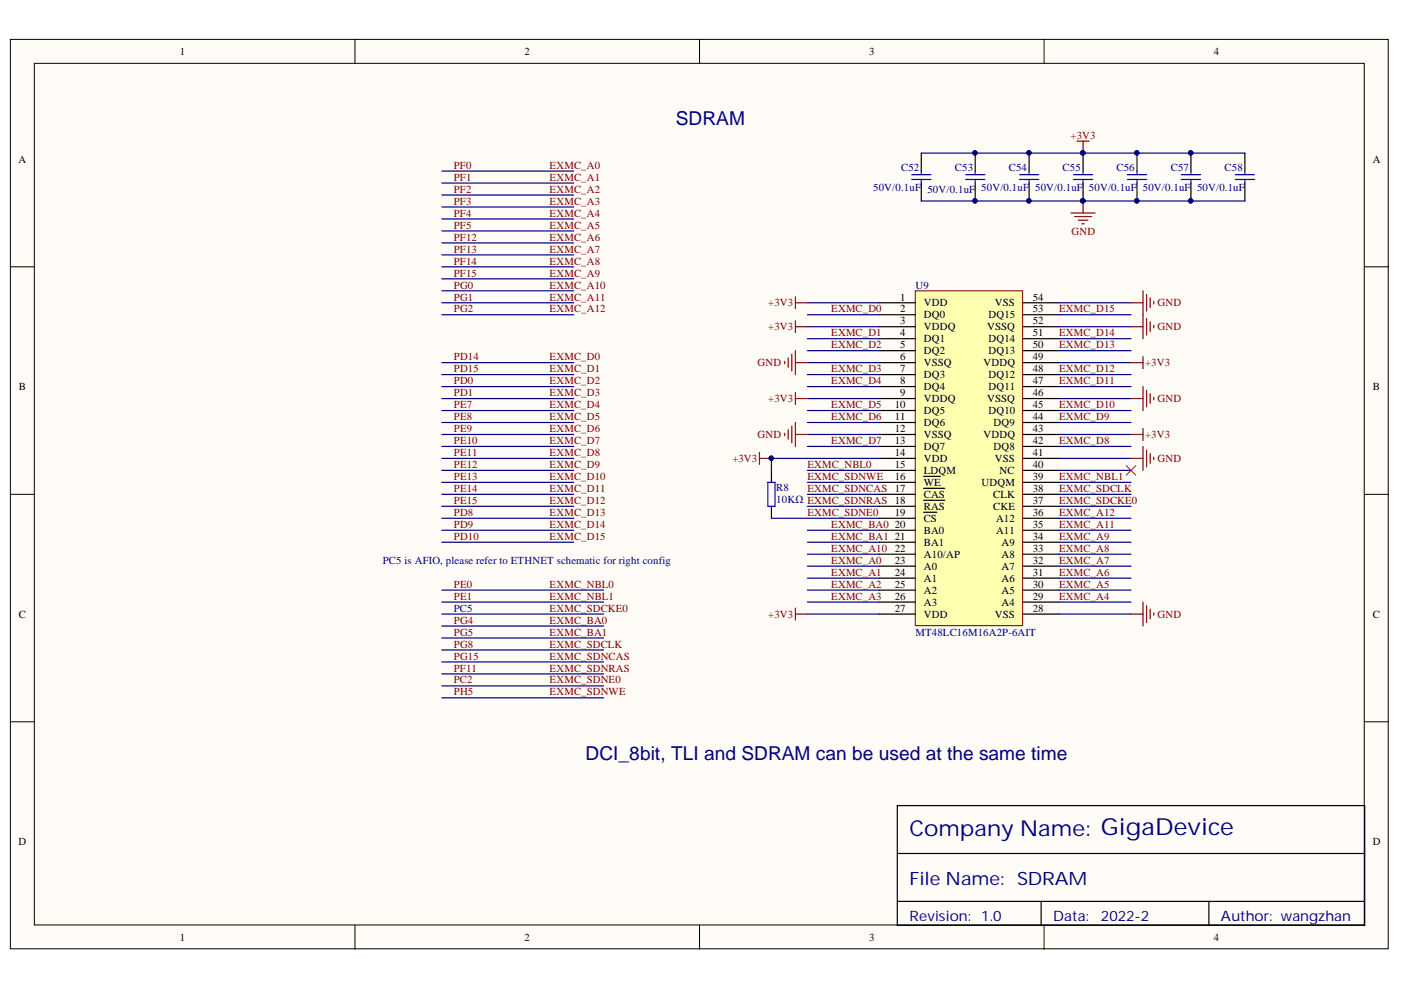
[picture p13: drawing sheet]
<svg xmlns="http://www.w3.org/2000/svg" width="297mm" height="210mm" viewBox="0 0 297 210" stroke-linecap="round" stroke-linejoin="round" font-family="sans-serif">
<defs><g id="words">
<text font-size="4.6" fill="#000080" x="192.8" y="177.2">Company Name: GigaDevice</text>
<g font-size="4.1" fill="#000080">
<text x="143.3" y="26.5">SDRAM</text>
<text x="124.2" y="161.1">DCI_8bit, TLI and SDRAM can be used at the same time</text>
</g>
<text font-size="3.9" fill="#000080" x="192.8" y="187.6">File Name: SDRAM</text>
<g font-size="3" fill="#000080">
<text x="192.8" y="195.4">Revision:</text>
<text x="208" y="195.4">1.0</text>
<text x="223.3" y="195.4">Data:</text>
<text x="233.4" y="195.4">2022-2</text>
<text x="258.9" y="195.4">Author: wangzhan</text>
</g>
<g font-size="2.3">
<text x="38.1" y="11.7">1</text>
<text x="111.2" y="11.7">2</text>
<text x="184.3" y="11.7">3</text>
<text x="257.4" y="11.7">4</text>
<text x="3.9" y="34.5">A</text>
<text x="291.1" y="34.5">A</text>
<text x="190.9" y="63.7">1</text>
<text x="195.9" y="65">VDD</text>
<text x="210.9" y="65">VSS</text>
<text x="219" y="63.7">54</text>
<text x="190.9" y="66.2">2</text>
<text x="190.9" y="68.8">3</text>
<text x="190.9" y="71.3">4</text>
<text x="195.9" y="67.5">DQ0</text>
<text x="195.9" y="70.1">VDDQ</text>
<text x="209.3" y="70.1">VSSQ</text>
<text x="209.6" y="67.5">DQ15</text>
<text x="219" y="71.3">51</text>
<text x="219" y="68.8">52</text>
<text x="219" y="66.2">53</text>
<text x="190.9" y="73.9">5</text>
<text x="190.9" y="76.4">6</text>
<text x="195.9" y="72.6">DQ1</text>
<text x="195.9" y="75.1">DQ2</text>
<text x="195.9" y="77.7">VSSQ</text>
<text x="208.6" y="77.7">VDDQ</text>
<text x="209.6" y="75.1">DQ13</text>
<text x="209.6" y="72.6">DQ14</text>
<text x="219" y="76.4">49</text>
<text x="219" y="73.9">50</text>
<text x="4" y="82.7">B</text>
<text x="190.9" y="78.9">7</text>
<text x="190.9" y="81.5">8</text>
<text x="190.9" y="84">9</text>
<text x="195.9" y="80.2">DQ3</text>
<text x="195.9" y="82.7">DQ4</text>
<text x="209.6" y="82.7">DQ11</text>
<text x="209.6" y="80.2">DQ12</text>
<text x="219" y="84">46</text>
<text x="219" y="81.5">47</text>
<text x="219" y="78.9">48</text>
<text x="291.1" y="82.7">B</text>
<text x="189.7" y="86.5">10</text>
<text x="189.7" y="89.1">11</text>
<text x="195.9" y="85.3">VDDQ</text>
<text x="195.9" y="87.8">DQ5</text>
<text x="209.3" y="85.3">VSSQ</text>
<text x="209.6" y="87.8">DQ10</text>
<text x="219" y="89.1">44</text>
<text x="219" y="86.5">45</text>
<text x="189.7" y="91.6">12</text>
<text x="189.7" y="94.1">13</text>
<text x="195.9" y="90.3">DQ6</text>
<text x="195.9" y="92.9">VSSQ</text>
<text x="195.9" y="95.4">DQ7</text>
<text x="208.6" y="92.9">VDDQ</text>
<text x="210.7" y="95.4">DQ8</text>
<text x="210.7" y="90.3">DQ9</text>
<text x="219" y="94.1">42</text>
<text x="219" y="91.6">43</text>
<text x="189.7" y="96.7">14</text>
<text x="189.7" y="99.2">15</text>
<text x="189.7" y="101.7">16</text>
<text x="195.9" y="97.9">VDD</text>
<text x="195.9" y="100.5">LDQM</text>
<text x="210.9" y="97.9">VSS</text>
<text x="211.9" y="100.5">NC</text>
<text x="219" y="101.7">39</text>
<text x="219" y="99.2">40</text>
<text x="219" y="96.7">41</text>
<text x="195.9" y="103">WE</text>
<text x="195.9" y="105.6">CAS</text>
<text x="208.1" y="103">UDQM</text>
<text x="210.6" y="105.6">CLK</text>
<text x="219" y="106.9">37</text>
<text x="219" y="104.4">38</text>
<text x="189.7" y="109.4">19</text>
<text x="189.7" y="112">20</text>
<text x="195.9" y="108.2">RAS</text>
<text x="195.9" y="110.7">CS</text>
<text x="195.9" y="113.2">BA0</text>
<text x="210.6" y="108.2">CKE</text>
<text x="211.2" y="113.2">A11</text>
<text x="211.2" y="110.7">A12</text>
<text x="219" y="112">35</text>
<text x="219" y="109.4">36</text>
<text x="189.7" y="114.5">21</text>
<text x="189.7" y="117">22</text>
<text x="189.7" y="119.6">23</text>
<text x="195.9" y="115.8">BA1</text>
<text x="195.9" y="118.3">A10/AP</text>
<text x="212.4" y="118.3">A8</text>
<text x="212.4" y="115.8">A9</text>
<text x="219" y="119.6">32</text>
<text x="219" y="117">33</text>
<text x="219" y="114.5">34</text>
<text x="189.7" y="122.1">24</text>
<text x="189.7" y="124.6">25</text>
<text x="195.9" y="120.8">A0</text>
<text x="195.9" y="123.4">A1</text>
<text x="195.9" y="125.9">A2</text>
<text x="212.4" y="125.9">A5</text>
<text x="212.4" y="123.4">A6</text>
<text x="212.4" y="120.8">A7</text>
<text x="219" y="124.6">30</text>
<text x="219" y="122.1">31</text>
<text x="4" y="131">C</text>
<text x="189.7" y="127.2">26</text>
<text x="189.7" y="129.7">27</text>
<text x="195.9" y="128.4">A3</text>
<text x="195.9" y="131">VDD</text>
<text x="210.9" y="131">VSS</text>
<text x="212.4" y="128.4">A4</text>
<text x="219" y="129.7">28</text>
<text x="219" y="127.2">29</text>
<text x="291.1" y="131">C</text>
<text x="3.9" y="179.2">D</text>
<text x="291.1" y="179.2">D</text>
<text x="38.1" y="199.5">1</text>
<text x="111.2" y="199.5">2</text>
<text x="184.3" y="199.5">3</text>
<text x="257.4" y="199.5">4</text>
</g>
<g font-size="2.3" fill="#800000">
<text x="227" y="29.4">+3V3</text>
<text x="96.2" y="35.7">PF0</text>
<text x="116.5" y="35.7">EXMC_A0</text>
<text x="96.2" y="38.3">PF1</text>
<text x="96.2" y="40.8">PF2</text>
<text x="116.5" y="38.3">EXMC_A1</text>
<text x="116.5" y="40.8">EXMC_A2</text>
<text x="96.2" y="43.4">PF3</text>
<text x="96.2" y="46">PF4</text>
<text x="116.5" y="43.4">EXMC_A3</text>
<text x="116.5" y="46">EXMC_A4</text>
<text x="96.2" y="48.5">PF5</text>
<text x="96.2" y="51">PF12</text>
<text x="96.2" y="53.6">PF13</text>
<text x="116.5" y="48.5">EXMC_A5</text>
<text x="116.5" y="51">EXMC_A6</text>
<text x="116.5" y="53.6">EXMC_A7</text>
<text x="227.2" y="49.8">GND</text>
<text x="96.2" y="56.1">PF14</text>
<text x="96.2" y="58.6">PF15</text>
<text x="116.5" y="56.1">EXMC_A8</text>
<text x="116.5" y="58.6">EXMC_A9</text>
<text x="96.2" y="61.2">PG0</text>
<text x="96.2" y="63.7">PG1</text>
<text x="116.5" y="61.2">EXMC_A10</text>
<text x="116.5" y="63.7">EXMC_A11</text>
<text x="162.9" y="65">+3V3</text>
<text x="245.4" y="65">GND</text>
<text x="96.2" y="66.2">PG2</text>
<text x="116.5" y="66.2">EXMC_A12</text>
<text x="162.9" y="70.1">+3V3</text>
<text x="176.2" y="66.2">EXMC_D0</text>
<text x="176.2" y="71.3">EXMC_D1</text>
<text x="224.5" y="71.3">EXMC_D14</text>
<text x="224.5" y="66.2">EXMC_D15</text>
<text x="245.4" y="70.1">GND</text>
<text x="96.2" y="76.4">PD14</text>
<text x="116.5" y="76.4">EXMC_D0</text>
<text x="160.6" y="77.7">GND</text>
<text x="176.2" y="73.9">EXMC_D2</text>
<text x="224.5" y="73.9">EXMC_D13</text>
<text x="242.8" y="77.7">+3V3</text>
<text x="96.2" y="81.5">PD0</text>
<text x="96.2" y="84">PD1</text>
<text x="96.2" y="78.9">PD15</text>
<text x="116.5" y="78.9">EXMC_D1</text>
<text x="116.5" y="81.5">EXMC_D2</text>
<text x="116.5" y="84">EXMC_D3</text>
<text x="176.2" y="78.9">EXMC_D3</text>
<text x="176.2" y="81.5">EXMC_D4</text>
<text x="224.5" y="81.5">EXMC_D11</text>
<text x="224.5" y="78.9">EXMC_D12</text>
<text x="96.2" y="86.5">PE7</text>
<text x="96.2" y="89.1">PE8</text>
<text x="116.5" y="86.5">EXMC_D4</text>
<text x="116.5" y="89.1">EXMC_D5</text>
<text x="162.9" y="85.3">+3V3</text>
<text x="176.2" y="86.5">EXMC_D5</text>
<text x="176.2" y="89.1">EXMC_D6</text>
<text x="224.5" y="89.1">EXMC_D9</text>
<text x="224.5" y="86.5">EXMC_D10</text>
<text x="245.4" y="85.3">GND</text>
<text x="96.2" y="91.6">PE9</text>
<text x="96.2" y="94.1">PE10</text>
<text x="116.5" y="91.6">EXMC_D6</text>
<text x="116.5" y="94.1">EXMC_D7</text>
<text x="160.6" y="92.9">GND</text>
<text x="176.2" y="94.1">EXMC_D7</text>
<text x="224.5" y="94.1">EXMC_D8</text>
<text x="242.8" y="92.9">+3V3</text>
<text x="96.2" y="96.7">PE11</text>
<text x="96.2" y="99.2">PE12</text>
<text x="96.2" y="101.7">PE13</text>
<text x="116.5" y="96.7">EXMC_D8</text>
<text x="116.5" y="99.2">EXMC_D9</text>
<text x="116.5" y="101.7">EXMC_D10</text>
<text x="155.3" y="97.9">+3V3</text>
<text x="171.2" y="99.2">EXMC_NBL0</text>
<text x="171.2" y="101.7">EXMC_SDNWE</text>
<text x="224.5" y="101.7">EXMC_NBL1</text>
<text x="245.4" y="97.9">GND</text>
<text x="96.2" y="104.4">PE14</text>
<text x="96.2" y="106.9">PE15</text>
<text x="116.5" y="104.4">EXMC_D11</text>
<text x="116.5" y="106.9">EXMC_D12</text>
<text x="171.2" y="104.4">EXMC_SDNCAS 17</text>
<text x="224.5" y="106.9">EXMC_SDCKE0</text>
<text x="224.5" y="104.4">EXMC_SDCLK</text>
<text x="96.2" y="109.4">PD8</text>
<text x="96.2" y="112">PD9</text>
<text x="116.5" y="109.4">EXMC_D13</text>
<text x="116.5" y="112">EXMC_D14</text>
<text x="171.2" y="109.4">EXMC_SDNE0</text>
<text x="176.2" y="112">EXMC_BA0</text>
<text x="224.5" y="112">EXMC_A11</text>
<text x="224.5" y="109.4">EXMC_A12</text>
<text x="96.2" y="114.5">PD10</text>
<text x="116.5" y="114.5">EXMC_D15</text>
<text x="176.2" y="114.5">EXMC_BA1</text>
<text x="176.2" y="119.6">EXMC_A0</text>
<text x="176.2" y="117">EXMC_A10</text>
<text x="224.5" y="119.6">EXMC_A7</text>
<text x="224.5" y="117">EXMC_A8</text>
<text x="224.5" y="114.5">EXMC_A9</text>
<text x="96.2" y="124.6">PE0</text>
<text x="116.5" y="124.6">EXMC_NBL0</text>
<text x="176.2" y="122.1">EXMC_A1</text>
<text x="176.2" y="124.6">EXMC_A2</text>
<text x="224.5" y="124.6">EXMC_A5</text>
<text x="224.5" y="122.1">EXMC_A6</text>
<text x="96.2" y="127.2">PE1</text>
<text x="116.5" y="129.7">EXMC_SDCKE0</text>
<text x="116.5" y="127.2">EXMC_NBL1</text>
<text x="162.9" y="131">+3V3</text>
<text x="176.2" y="127.2">EXMC_A3</text>
<text x="224.5" y="127.2">EXMC_A4</text>
<text x="245.4" y="131">GND</text>
<text x="96.2" y="132.2">PG4</text>
<text x="96.2" y="134.8">PG5</text>
<text x="96.2" y="137.3">PG8</text>
<text x="116.5" y="132.2">EXMC_BA0</text>
<text x="116.5" y="134.8">EXMC_BA1</text>
<text x="116.5" y="137.3">EXMC_SDCLK</text>
<text x="96.2" y="142.4">PF11</text>
<text x="96.2" y="139.8">PG15</text>
<text x="116.5" y="139.8">EXMC_SDNCAS</text>
<text x="116.5" y="142.4">EXMC_SDNRAS</text>
<text x="96.2" y="147.4">PH5</text>
<text x="96.2" y="144.9">PC2</text>
<text x="116.5" y="147.4">EXMC_SDNWE</text>
<text x="116.5" y="144.9">EXMC_SDNE0</text>
</g>
<g font-size="2.3" fill="#000080">
<text x="185.1" y="40.6">50V/0.1uF</text>
<text x="191" y="36.3">C52</text>
<text x="196.6" y="40.8">50V/0.1uF</text>
<text x="202.5" y="36.3">C53</text>
<text x="208" y="40.6">50V/0.1uF</text>
<text x="213.9" y="36.3">C54</text>
<text x="219.5" y="40.6">50V/0.1uF</text>
<text x="225.3" y="36.3">C55</text>
<text x="230.9" y="40.6">50V/0.1uF</text>
<text x="236.7" y="36.3">C56</text>
<text x="242.3" y="40.6">50V/0.1uF</text>
<text x="248.2" y="36.3">C57</text>
<text x="253.8" y="40.6">50V/0.1uF</text>
<text x="259.6" y="36.3">C58</text>
<text x="194.1" y="61.2">U9</text>
<text x="164.6" y="104.1">R8</text>
<text x="164.6" y="106.6">10KΩ EXMC_SDNRAS 18</text>
<text x="81.2" y="119.6">PC5 is AFIO, please refer to ETHNET schematic for right config</text>
<text x="96.2" y="129.7">PC5</text>
<text x="194.1" y="134.8">MT48LC16M16A2P-6AIT</text>
</g>
</g></defs>
<g fill="#fffcf8" stroke="#000" stroke-width=".21">
<path d="M2.2 8.4h292.1v192.8h-292.1z"/>
<path d="M7.3 13.4h281.9v182.7h-281.9z"/>
</g>
<path d="M75.3 8.4v5M148.3 8.4v5M221.4 8.4v5M2.2 56.6h5.1M289.3 56.6h5.1M2.2 104.8h5.1M289.3 104.8h5.1M2.2 153h5.1M289.3 153h5.1M75.3 196.2v5.1M148.3 196.2v5.1M221.4 196.2v5.1" fill="none" stroke="#000" stroke-width=".21"/>
<path d="M190.2 170.8h99.1v25.4h-99.1zM190.2 181h99.1M190.2 191.1h99.1M220.7 191.1v5.1M256.3 191.1v5.1" fill="none" stroke="#000" stroke-width=".25"/>
<path d="M194.1 61.7h22.7v71h-22.7z" fill="#ffffb0" stroke="#800000" stroke-width=".21"/>
<g fill="none" stroke="#000" stroke-width=".25">
<path d="M195.3 32.5v3.8M195.3 38.8v3.8M206.8 32.5v3.8M206.8 38.8v3.8M218.2 32.5v3.8M218.2 38.8v3.8M229.6 32.5v3.8M229.6 38.8v3.8M241.1 32.5v3.8M241.1 38.8v3.8M252.5 32.5v3.8M252.5 38.8v3.8"/>
<path d="M263.9 32.5v3.8M263.9 38.8v3.8M186.4 64.2h7.7M186.4 66.7h7.7M186.4 69.3h7.7M186.4 71.8h7.7M186.4 74.3h7.7M186.4 76.9h7.7M186.4 79.4h7.7M216.9 64.2h7.6M216.9 66.7h7.6M216.9 69.3h7.6"/>
<path d="M216.9 71.8h7.6M216.9 74.3h7.6M216.9 76.9h7.6M216.9 79.4h7.6M163.6 99.7v2.6M186.4 82h7.7M186.4 84.5h7.7M186.4 87h7.7M186.4 89.6h7.7M186.4 92.1h7.7M186.4 94.7h7.7M186.4 97.2h7.7"/>
<path d="M186.4 99.7h7.7M216.9 82h7.6M216.9 84.5h7.6M216.9 87h7.6M216.9 89.6h7.6M216.9 92.1h7.6M216.9 94.7h7.6M216.9 97.2h7.6M216.9 99.7h7.6M163.6 107.3v2.6M186.4 102.3h7.7M186.4 104.8h7.7"/>
<path d="M186.4 107.3h7.7M186.4 109.9h7.7M186.4 112.4h7.7M186.4 115h7.7M186.4 117.5h7.7M195.8 101h3.6M195.8 103.5h3.2M195.8 106.1h3.2M195.8 108.6h1.6M197.5 108.6h1.1M199.1 103.5h1.2M199.1 106.1h1.2"/>
<path d="M216.9 102.3h7.6M216.9 104.8h7.6M216.9 107.3h7.6M216.9 109.9h7.6M216.9 112.4h7.6M216.9 115h7.6M216.9 117.5h7.6M186.4 120h7.7M186.4 122.6h7.7M186.4 125.1h7.7M186.4 127.7h7.7M186.4 130.2h7.7"/>
<path d="M216.9 120h7.6M216.9 122.6h7.6M216.9 125.1h7.6M216.9 127.7h7.6M216.9 130.2h7.6"/>
</g>
<g fill="none" stroke="#800000" stroke-width=".25">
<path d="M228.4 29.9h2.5M229.6 29.9v2.6M227.1 45.2h5.1M227.9 45.9h3.5M228.6 46.7h2M229.4 47.4h.5M229.6 42.6v2.6M166.4 76.6v.5M167.1 75.9v2M167.9 75.1v3.6M168.6 62.9v2.6M168.6 68v2.5"/>
<path d="M168.6 74.3v5.1M168.6 76.9h2.6M168.6 69.3h2.6M168.6 64.2h2.6M239.8 76.9h2.5M239.8 69.3h2.5M239.8 64.2h2.5M242.3 61.7v10.1M242.3 75.6v2.6M243.1 62.4v3.6M243.1 67.5v3.5M243.9 63.2v2"/>
<path d="M243.9 68.3v2M244.6 63.9v.5M244.6 69v.5M161 95.9v2.6M161 97.2h2.6M166.4 91.9v.5M167.1 91.1v2M167.9 90.3v3.6M168.6 83.2v2.6M168.6 89.6v5.1M168.6 84.5h2.6M168.6 92.1h2.6"/>
<path d="M239.8 84.5h2.5M239.8 97.2h2.5M239.8 92.1h2.5M242.3 82v5M242.3 90.8v2.6M242.3 94.7v5M243.1 82.7v3.6M243.1 95.4v3.6M243.9 83.5v2M243.9 96.2v2M244.6 84.2v.6M244.6 96.9v.5"/>
<path d="M168.6 128.9v2.6M168.6 130.2h2.6M239.8 130.2h2.5M242.3 127.7v5M243.1 128.4v3.6M243.9 129.2v2M244.6 129.9v.5"/>
</g>
<g fill="#000080" stroke="#000080" stroke-width=".21">
<circle cx="229.6" cy="32.4" r=".46"/>
<circle cx="229.6" cy="42.6" r=".47"/>
<circle cx="163.5" cy="97.1" r=".46"/>
<circle cx="206.7" cy="42.6" r=".46"/>
<circle cx="206.7" cy="32.4" r=".46"/>
<circle cx="218.1" cy="42.6" r=".46"/>
<circle cx="218.1" cy="32.4" r=".46"/>
<circle cx="241" cy="42.6" r=".46"/>
<circle cx="241" cy="32.4" r=".46"/>
<circle cx="252.4" cy="42.6" r=".46"/>
<circle cx="252.5" cy="32.4" r=".46"/>
</g>
<g fill="none" stroke="#000080" stroke-width=".25">
<path d="M93.7 38.8h27.9M93.7 36.3h27.9M195.3 32.5h68.6M93.7 59.1h27.9M93.7 56.6h27.9M93.7 54h27.9M93.7 51.5h27.9M93.7 49h27.9M93.7 46.4h27.9M93.7 43.9h27.9M93.7 41.4h27.9M195.3 42.6h68.6"/>
<path d="M93.7 64.2h27.9M93.7 66.7h27.9M93.7 76.9h27.9M93.7 79.4h27.9M93.7 61.7h27.9M171.2 64.2h15.2M171.2 66.7h15.2M171.2 69.3h15.2M171.2 71.8h15.2M171.2 74.3h15.2M171.2 76.9h15.2M171.2 79.4h15.2"/>
<path d="M224.5 64.2h15.3M224.5 66.7h15.3M224.5 69.3h15.3M224.5 71.8h15.3M224.5 74.3h15.3M224.5 76.9h15.3M224.5 79.4h15.3M93.7 82h27.9M93.7 84.5h27.9M93.7 87h27.9M93.7 89.6h27.9M93.7 92.1h27.9"/>
<path d="M93.7 94.7h27.9M93.7 99.7h27.9M93.7 97.2h27.9M171.2 82h15.2M171.2 84.5h15.2M171.2 87h15.2M171.2 89.6h15.2M171.2 92.1h15.2M171.2 94.7h15.2M171.2 99.7h15.2M186.4 97.2h-22.8v2.5M224.5 82h15.3"/>
<path d="M224.5 84.5h15.3M224.5 87h15.3M224.5 89.6h15.3M224.5 92.1h15.3M224.5 94.7h15.3M224.5 99.7h15.3M224.5 97.2h15.3M93.7 102.3h27.9M93.7 104.8h27.9M93.7 107.3h27.9M93.7 112.4h27.9M93.7 115h27.9"/>
<path d="M93.7 109.9h27.9M163.6 109.9h22.8M171.2 102.3h15.2M171.2 104.8h15.2M171.2 107.3h15.2M171.2 112.4h15.2M171.2 115h15.2M171.2 117.5h15.2M224.5 102.3h15.3M224.5 104.8h15.3M224.5 107.3h15.3M224.5 112.4h15.3"/>
<path d="M224.5 115h15.3M224.5 117.5h15.3M224.5 109.9h15.3M93.7 125.1h34.3M93.7 127.7h34.3M93.7 130.2h34.3M93.7 132.7h34.3M93.7 135.3h34.3M93.7 137.8h34.3M171.2 120h15.2M171.2 122.6h15.2M171.2 125.1h15.2"/>
<path d="M171.2 127.7h15.2M171.2 130.2h15.2M224.5 120h15.3M224.5 122.6h15.3M224.5 125.1h15.3M224.5 127.7h15.3M224.5 130.2h15.3M93.7 140.3h34.3M93.7 142.9h34.3M93.7 145.4h34.3M93.7 148h34.3"/>
</g>
<path d="M238.8 98.7l2 2M240.8 98.7l-2 2" fill="none" stroke="#f00" stroke-width=".21"/>
<g fill="none" stroke="#00f" stroke-width=".25">
<path d="M193.3 37h4.1M193.3 38.1h4.1M195.3 36.3v.7M195.3 38.1v.7M204.7 37h4.1M204.7 38.1h4.1M206.8 36.3v.7M206.8 38.1v.7M216.2 37h4M216.2 38.1h4M218.2 36.3v.7M218.2 38.1v.7"/>
<path d="M227.6 37h4.1M227.6 38.1h4.1M229.6 36.3v.7M229.6 38.1v.7M239 37h4.1M239 38.1h4.1M241.1 36.3v.7M241.1 38.1v.7M250.5 37h4M250.5 38.1h4M252.5 36.3v.7M252.5 38.1v.7"/>
<path d="M261.9 37h4.1M261.9 38.1h4.1M263.9 36.3v.7M263.9 38.1v.7M162.8 102.3h1.5v5h-1.5z"/>
</g>
<use href="#words"/>
</svg>
